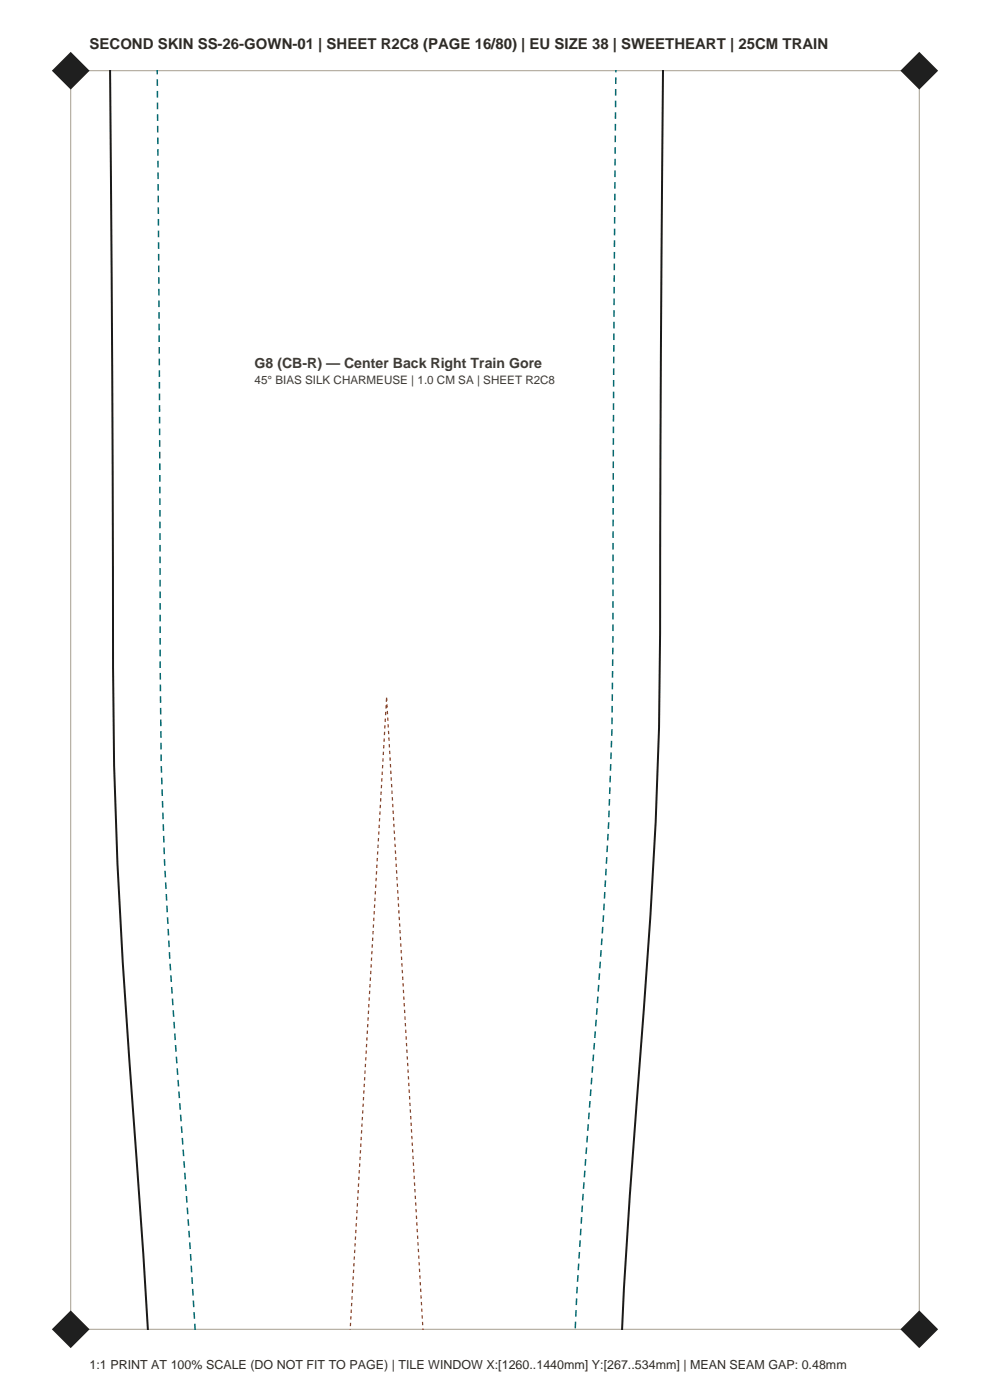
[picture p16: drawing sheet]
<svg xmlns="http://www.w3.org/2000/svg" width="210mm" height="297mm" viewBox="0 0 210 297" stroke-linecap="round" stroke-linejoin="round" font-family="sans-serif">
<defs><g id="words">
<text font-size="3.2" fill="#2e2b26" x="19" y="10.5">SECOND SKIN SS-26-GOWN-01 | SHEET R2C8 (PAGE 16/80) | EU SIZE 38 | SWEETHEART | 25CM TRAIN</text>
<text font-size="3" fill="#403b33" x="54" y="78">G8 (CB-R) — Center Back Right Train Gore</text>
<text font-size="2.6" fill="#2e2b26" x="19" y="290.5">1:1 PRINT AT 100% SCALE (DO NOT FIT TO PAGE) | TILE WINDOW X:[1260..1440mm] Y:[267..534mm] | MEAN SEAM GAP: 0.48mm</text>
<text font-size="2.5" fill="#403b33" x="54" y="81.5">45° BIAS SILK CHARMEUSE | 1.0 CM SA | SHEET R2C8</text>
</g></defs>
<path d="M15 15h180v267h-180z" fill="none" stroke="#a69e8f" stroke-width=".21"/>
<g fill="#1f1f1f">
<path d="M11 282l4-4 4 4-4 4z" fill-rule="evenodd"/>
<path d="M191 282l4-4 4 4-4 4z" fill-rule="evenodd"/>
<path d="M11 15l4-4 4 4-4 4z" fill-rule="evenodd"/>
<path d="M191 15l4-4 4 4-4 4z" fill-rule="evenodd"/>
</g>
<path d="M23.3 14.9l.7 106a1137.3 1137.3 0 0 0 3.4 103.9l3 41.3 1 16M140.6 14.9l-.6 99.7a1042.1 1042.1 0 0 1-3.4 99.6 1949.2 1949.2 0 0 0-4.6 67.9" fill="none" stroke="#1a1a1a" stroke-width=".42"/>
<path d="M130.6 14.9l-.6 100.4a1042.8 1042.8 0 0 1-3.4 99.3 1992.5 1992.5 0 0 0-4.6 67.5M41.4 282.1l-2.5-37.3a1576 1576 0 0 1-4.7-82.6l-.9-147.3" fill="none" stroke="#036970" stroke-width=".32" stroke-dasharray="1.4 1.1" stroke-linecap="butt"/>
<path d="M82 148l7.7 134.1M74.3 282.1l7.7-134.1" fill="none" stroke="#9e401f" stroke-width=".26" stroke-dasharray=".7 .7" stroke-linecap="butt"/>
<use href="#words"/>
</svg>
